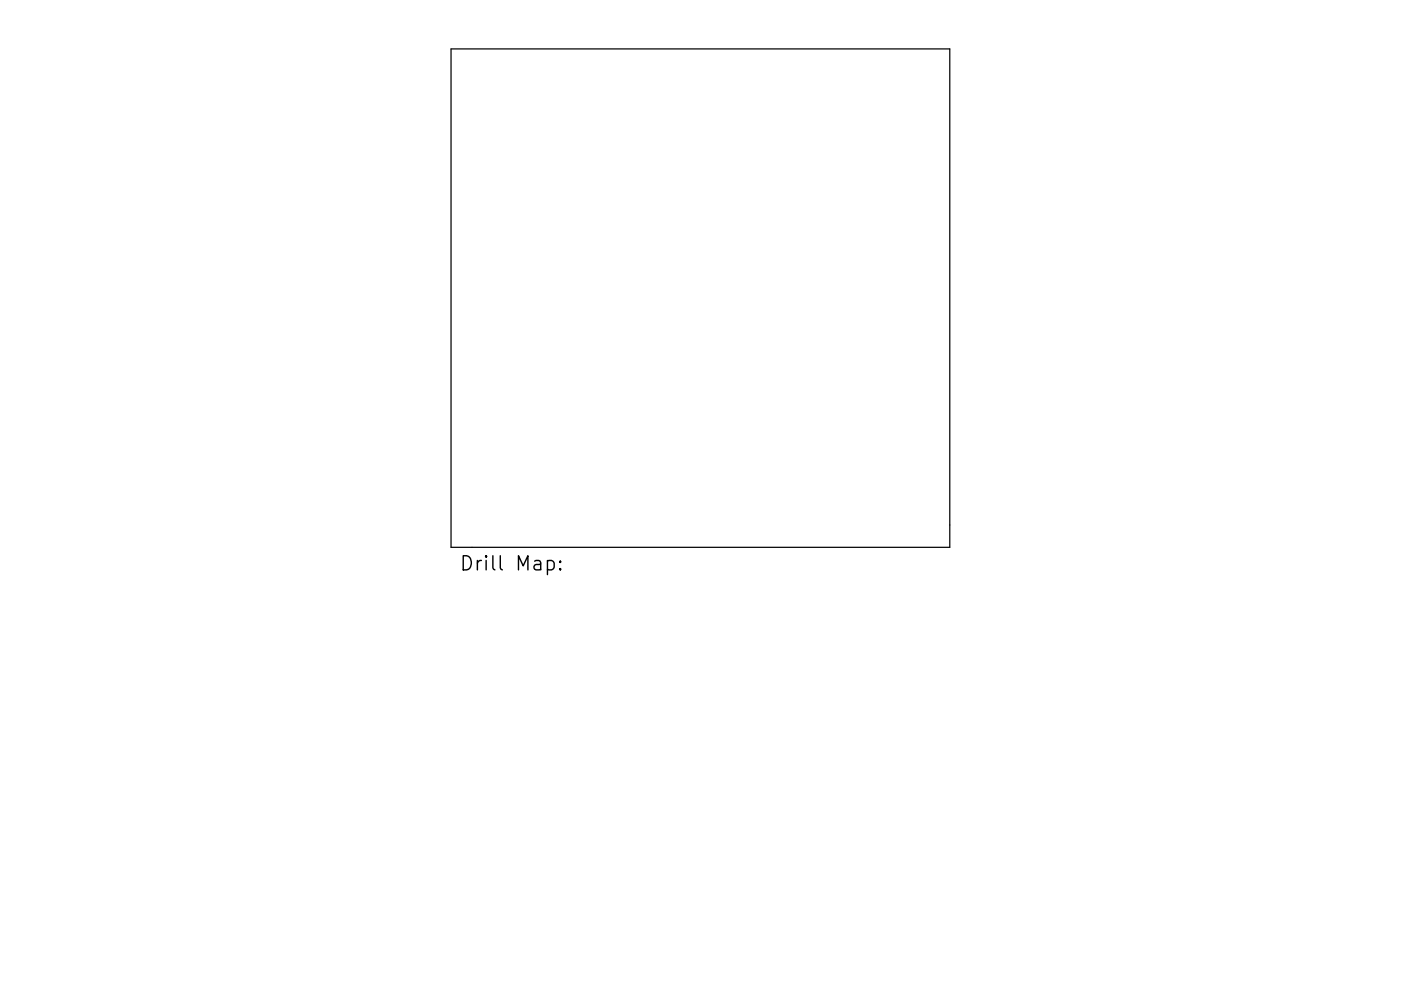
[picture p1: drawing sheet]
<svg xmlns="http://www.w3.org/2000/svg" width="297mm" height="210mm" viewBox="0 0 297 210" stroke-linecap="round" stroke-linejoin="round" font-family="sans-serif">
<defs><g id="words">
<text font-size="4.2" x="97.5" y="121.1">Drill Map:</text>
</g></defs>
<path d="M95.6 10.4h105.8v105.7h-105.8z" fill="none" stroke="#000" stroke-width=".26"/>
<path d="M116.1 119.1l.8-.2 .6 .6v.8l-.3 .5-.3 .1-.8-.1M118.8 119.1l.1 .1-.1 .1-.2-.1 .2-.1v.2M118.8 120.6l.1 .2-.1 .1-.2-.1 .2-.2v.3" fill="none" stroke="#000" stroke-width=".3"/>
<use href="#words"/>
</svg>
